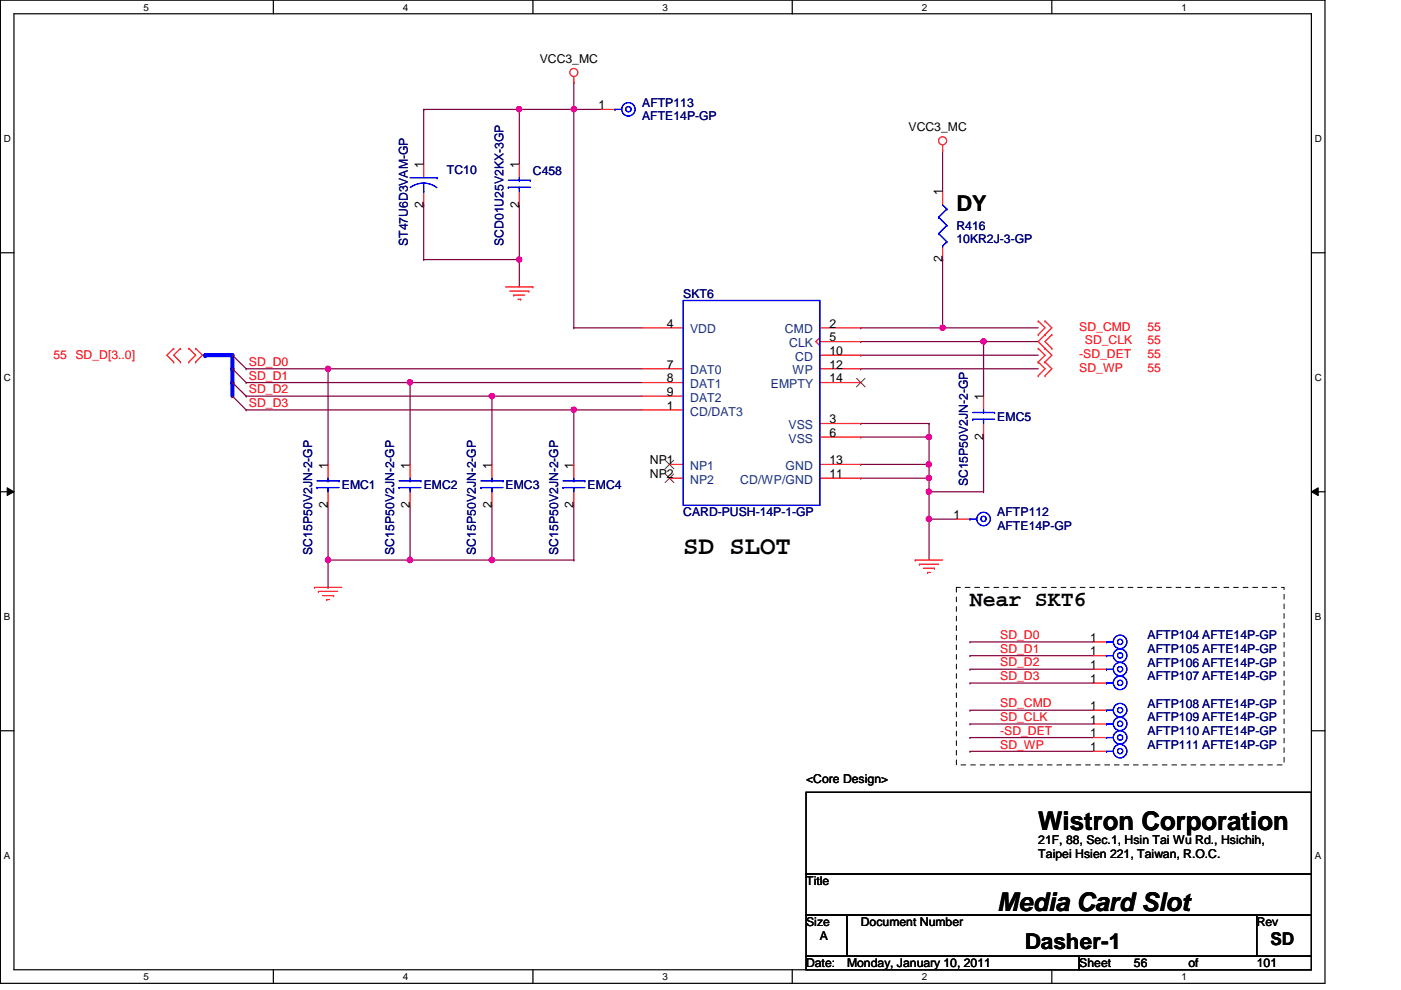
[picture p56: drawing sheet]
<svg xmlns="http://www.w3.org/2000/svg" width="297mm" height="210mm" viewBox="0 0 297 210" stroke-linecap="round" stroke-linejoin="round" font-family="sans-serif">
<defs><g id="words">
<g font-size="5.5">
<text x="144.9" y="117.5">SD SLOT</text>
<text x="220.1" y="175.9">Wistron Corporation</text>
<text x="211.5" y="193.3">Media Card Slot</text>
</g>
<g font-size="4.6">
<text x="202.8" y="44.8">DY</text>
<text x="205.6" y="128.4">Near SKT6</text>
<text x="217.3" y="201.2">Dasher-1</text>
</g>
<text font-size="3.7" x="269.4" y="200.4">SD</text>
<g font-size="2.6">
<text x="114.4" y="13.4">VCC3_MC</text>
<text x="126.9" y="23.2">1</text>
<text x="192.6" y="27.9">VCC3_MC</text>
<text x="89.8" y="35.6" transform="rotate(-90 89.8 35.6)">1</text>
<text x="110.1" y="35.6" transform="rotate(-90 110.1 35.6)">1</text>
<text x="199.8" y="41.4" transform="rotate(-90 199.8 41.4)">1</text>
<text x="89.8" y="44" transform="rotate(-90 89.8 44)">2</text>
<text x="110.1" y="44" transform="rotate(-90 110.1 44)">2</text>
<text x="199.8" y="55.6" transform="rotate(-90 199.8 55.6)">2</text>
<text x="141.4" y="69.5">4</text>
<text x="175.9" y="69.5">2</text>
<text x="175.9" y="72.4">5</text>
<text x="175.9" y="75.3">10</text>
<text x="141.4" y="78.1">7</text>
<text x="141.4" y="81.1">8</text>
<text x="141.4" y="83.9">9</text>
<text x="175.9" y="78.1">12</text>
<text x="175.9" y="81.1">14</text>
<text x="141.4" y="86.9">1</text>
<text x="175.9" y="89.7">3</text>
<text x="208.5" y="84.9" transform="rotate(-90 208.5 84.9)">1</text>
<text x="175.9" y="92.6">6</text>
<text x="208.5" y="93.3" transform="rotate(-90 208.5 93.3)">2</text>
<text x="69.5" y="99.4" transform="rotate(-90 69.5 99.4)">1</text>
<text x="86.9" y="99.4" transform="rotate(-90 86.9 99.4)">1</text>
<text x="104.3" y="99.4" transform="rotate(-90 104.3 99.4)">1</text>
<text x="121.6" y="99.4" transform="rotate(-90 121.6 99.4)">1</text>
<text x="137.8" y="98.4">NP1</text>
<text x="137.8" y="101.3">NP2</text>
<text x="175.9" y="101.3">11</text>
<text x="175.9" y="98.4">13</text>
<text x="69.5" y="107.7" transform="rotate(-90 69.5 107.7)">2</text>
<text x="86.9" y="107.7" transform="rotate(-90 86.9 107.7)">2</text>
<text x="104.3" y="107.7" transform="rotate(-90 104.3 107.7)">2</text>
<text x="121.6" y="107.7" transform="rotate(-90 121.6 107.7)">2</text>
<text x="202.2" y="110">1</text>
<text x="231.1" y="136.1">1</text>
<text x="231.1" y="139">1</text>
<text x="231.1" y="141.9">1</text>
<text x="231.1" y="144.8">1</text>
<text x="231.1" y="153.5">1</text>
<text x="231.1" y="150.5">1</text>
<text x="231.1" y="159.3">1</text>
<text x="231.1" y="156.3">1</text>
<text x="170.9" y="165.9">&lt;Core Design&gt;</text>
<text x="220.1" y="179">21F, 88, Sec.1, Hsin Tai Wu Rd., Hsichih,</text>
<text x="220.1" y="181.9">Taipei Hsien 221, Taiwan, R.O.C.</text>
<text x="170.9" y="187.7">Title</text>
<text x="170.9" y="196.3">Size</text>
<text x="182.5" y="196.3">Document Number</text>
<text x="266.5" y="196.3">Rev</text>
<text x="173.8" y="199.3">A</text>
<text x="170.9" y="205.1">Date:</text>
<text x="179.6" y="205.1">Monday, January 10, 2011</text>
<text x="228.8" y="205.1">Sheet</text>
<text x="240.4" y="205.1">56</text>
<text x="252" y="205.1">of</text>
<text x="266.5" y="205.1">101</text>
</g>
<g font-size="2.6" fill="#000080">
<text x="136.1" y="22.6">AFTP113</text>
<text x="136.1" y="25.5">AFTE14P-GP</text>
<text x="94.7" y="36.8">TC10</text>
<text x="113" y="37.1">C458</text>
<text x="86.4" y="52.2" transform="rotate(-90 86.4 52.2)">ST47U6D3VAM-GP</text>
<text x="106.7" y="52.2" transform="rotate(-90 106.7 52.2)">SCD01U25V2KX-3GP</text>
<text x="202.8" y="48.7">R416</text>
<text x="202.8" y="51.6">10KR2J-3-GP</text>
<text x="144.9" y="63.2">SKT6</text>
<text x="211.5" y="89.2">EMC5</text>
<text x="72.5" y="103.7">EMC1</text>
<text x="89.8" y="103.7">EMC2</text>
<text x="107.2" y="103.7">EMC3</text>
<text x="124.6" y="103.7">EMC4</text>
<text x="205.2" y="103.1" transform="rotate(-90 205.2 103.1)">SC15P50V2JN-2-GP</text>
<text x="144.9" y="109.5">CARD-PUSH-14P-1-GP</text>
<text x="211.5" y="109.5">AFTP112</text>
<text x="211.5" y="112.4">AFTE14P-GP</text>
<text x="66.2" y="117.6" transform="rotate(-90 66.2 117.6)">SC15P50V2JN-2-GP</text>
<text x="83.6" y="117.6" transform="rotate(-90 83.6 117.6)">SC15P50V2JN-2-GP</text>
<text x="100.9" y="117.6" transform="rotate(-90 100.9 117.6)">SC15P50V2JN-2-GP</text>
<text x="118.3" y="117.6" transform="rotate(-90 118.3 117.6)">SC15P50V2JN-2-GP</text>
<text x="243.3" y="135.6">AFTP104 AFTE14P-GP</text>
<text x="243.3" y="138.4">AFTP105 AFTE14P-GP</text>
<text x="243.3" y="141.4">AFTP106 AFTE14P-GP</text>
<text x="243.3" y="144.2">AFTP107 AFTE14P-GP</text>
<text x="243.3" y="152.9">AFTP109 AFTE14P-GP</text>
<text x="243.3" y="155.8">AFTP110 AFTE14P-GP</text>
<text x="243.3" y="150">AFTP108 AFTE14P-GP</text>
<text x="243.3" y="158.7">AFTP111 AFTE14P-GP</text>
</g>
<g font-size="2.6" fill="#004080">
<text x="146.3" y="70.7">VDD</text>
<text x="166.4" y="70.7">CMD</text>
<text x="167.3" y="73.6">CLK</text>
<text x="168.6" y="76.5">CD</text>
<text x="146.3" y="79.4">DAT0</text>
<text x="146.3" y="82.3">DAT1</text>
<text x="163.4" y="82.3">EMPTY</text>
<text x="168" y="79.4">WP</text>
<text x="146.3" y="88.1">CD/DAT3</text>
<text x="146.3" y="85.2">DAT2</text>
<text x="167.2" y="91">VSS</text>
<text x="167.2" y="93.9">VSS</text>
<text x="146.3" y="99.7">NP1</text>
<text x="166.5" y="99.7">GND</text>
<text x="146.3" y="102.6">NP2</text>
<text x="156.9" y="102.6">CD/WP/GND</text>
</g>
<g font-size="2.6" fill="#f00">
<text x="228.8" y="70.1">SD_CMD</text>
<text x="243.3" y="70.1">55</text>
<text x="11.3" y="76.2">55 SD_D[3..0]</text>
<text x="52.8" y="77.6">SD_D0</text>
<text x="228.8" y="75.9">-SD_DET</text>
<text x="230" y="73">SD_CLK</text>
<text x="243.3" y="75.9">55</text>
<text x="243.3" y="73">55</text>
<text x="52.8" y="80.5">SD_D1</text>
<text x="52.8" y="83.4">SD_D2</text>
<text x="228.8" y="78.8">SD_WP</text>
<text x="243.3" y="78.8">55</text>
<text x="52.8" y="86.3">SD_D3</text>
<text x="212" y="135.5">SD_D0</text>
<text x="212" y="138.4">SD_D1</text>
<text x="212" y="141.3">SD_D2</text>
<text x="212" y="144.2">SD_D3</text>
<text x="212" y="150">SD_CMD</text>
<text x="212" y="152.9">SD_CLK</text>
<text x="212" y="155.8">-SD_DET</text>
<text x="212" y="158.7">SD_WP</text>
</g>
<g font-size="2.1">
<text x="30.4" y="2.2">5</text>
<text x="85.4" y="2.2">4</text>
<text x="140.5" y="2.2">3</text>
<text x="195.4" y="2.2">2</text>
<text x="250.5" y="2.2">1</text>
<text x=".8" y="30.1">D</text>
<text x="278.8" y="30.1">D</text>
<text x=".8" y="80.8">C</text>
<text x="278.8" y="80.8">C</text>
<text x=".8" y="131.5">B</text>
<text x="278.8" y="131.5">B</text>
<text x=".8" y="182.2">A</text>
<text x="278.8" y="182.2">A</text>
<text x="30.4" y="207.8">5</text>
<text x="85.4" y="207.8">4</text>
<text x="140.5" y="207.8">3</text>
<text x="195.4" y="207.8">2</text>
<text x="250.5" y="207.8">1</text>
</g>
</g></defs>
<path d="M.1 0h280.8v208.5h-280.8zM3 2.9h275v202.7h-275z" fill="none" stroke="#000" stroke-width=".25"/>
<g fill="#fff">
<path d="M30.4 .3h1.2v2.4h-1.2z"/>
<path d="M30.4 205.9h1.2v2.3h-1.2z"/>
</g>
<path d="M58 0v2.9M58 205.6v2.9" fill="none" stroke="#000" stroke-width=".25"/>
<g fill="#fff">
<path d="M85.4 .3h1.2v2.4h-1.2z"/>
<path d="M85.4 205.9h1.2v2.3h-1.2z"/>
</g>
<path d="M113 0v2.9M113 205.6v2.9" fill="none" stroke="#000" stroke-width=".25"/>
<g fill="#fff">
<path d="M140.5 .3h1.1v2.4h-1.1z"/>
<path d="M140.5 205.9h1.1v2.3h-1.1z"/>
</g>
<path d="M168 0v2.9M168 205.6v2.9" fill="none" stroke="#000" stroke-width=".25"/>
<g fill="#fff">
<path d="M195.4 .3h1.2v2.4h-1.2z"/>
<path d="M195.4 205.9h1.2v2.3h-1.2z"/>
</g>
<path d="M223 0v2.9M223 205.6v2.9" fill="none" stroke="#000" stroke-width=".25"/>
<g fill="#fff">
<path d="M250.5 .3h1.1v2.4h-1.1z"/>
<path d="M250.5 205.9h1.1v2.3h-1.1z"/>
<path d="M.8 28.2h1.5v2.4h-1.5z"/>
<path d="M278.8 28.2h1.4v2.4h-1.4z"/>
<path d="M.8 78.9h1.5v2.3h-1.5z"/>
<path d="M278.8 78.9h1.4v2.3h-1.4z"/>
</g>
<path d="M.1 53.6h2.9M278 53.6h2.9" fill="none" stroke="#000" stroke-width=".25"/>
<g fill="#fff">
<path d="M.8 129.6h1.4v2.3h-1.4z"/>
<path d="M278.8 129.6h1.3v2.3h-1.3z"/>
</g>
<path d="M.1 104.3h2.9M278 104.3h2.9" fill="none" stroke="#000" stroke-width=".25"/>
<path d="M1.5 103.4l1.5 .9-1.5 .8zM278 104.3l1.5-.9v1.7z" fill="#000"/>
<path d="M1.5 103.4l1.5 .9-1.5 .8zM278 104.3l1.5-.9v1.7z" fill="none" stroke="#000" stroke-width=".21"/>
<g fill="#fff">
<path d="M.8 180.3h1.4v2.3h-1.4z"/>
<path d="M278.8 180.3h1.3v2.3h-1.3z"/>
</g>
<path d="M.1 154.9h2.9M278 154.9h2.9" fill="none" stroke="#000" stroke-width=".25"/>
<path d="M110.1 23.2h.1M110.1 23.2h11.6M197 89.8h.1M197 98.5h.1M197 89.8v2.9M197 98.5v2.9" fill="none" stroke="#800040" stroke-width=".25"/>
<circle cx="196.9" cy="98.5" r=".56" fill="#f0f"/>
<circle cx="196.9" cy="98.5" r=".56" fill="none" stroke="#f0f" stroke-width=".25"/>
<path d="M197 110.1h.1M197 110.1v8.6" fill="none" stroke="#800040" stroke-width=".25"/>
<circle cx="196.9" cy="110" r=".56" fill="#f0f"/>
<circle cx="196.9" cy="110" r=".56" fill="none" stroke="#f0f" stroke-width=".25"/>
<path d="M110.1 55h.1M110.1 55v5.8M182.5 98.5h.1M182.5 92.7h.1M182.5 98.5h14.5M182.5 92.7h14.5" fill="none" stroke="#800040" stroke-width=".25"/>
<circle cx="110.1" cy="55" r=".56" fill="#f0f"/>
<circle cx="110.1" cy="55" r=".56" fill="none" stroke="#f0f" stroke-width=".25"/>
<path d="M110.1 23.2h.1M110.1 23.2v11.6M182.5 78.2h37.6M182.5 78.2h.1M208.5 72.4h.1M208.5 72.4h11.6" fill="none" stroke="#800040" stroke-width=".25"/>
<circle cx="208.5" cy="72.4" r=".56" fill="#f0f"/>
<circle cx="208.5" cy="72.4" r=".56" fill="none" stroke="#f0f" stroke-width=".25"/>
<path d="M199.9 69.5h20.2M199.9 69.5h.1" fill="none" stroke="#800040" stroke-width=".25"/>
<circle cx="199.8" cy="69.5" r=".56" fill="#f0f"/>
<circle cx="199.8" cy="69.5" r=".56" fill="none" stroke="#f0f" stroke-width=".25"/>
<path d="M121.7 23.2h.1M121.7 23.2v46.3M182.5 75.3h37.6M182.5 75.3h.1" fill="none" stroke="#800040" stroke-width=".25"/>
<circle cx="121.7" cy="23.2" r=".56" fill="#f0f"/>
<circle cx="121.7" cy="23.2" r=".56" fill="none" stroke="#f0f" stroke-width=".25"/>
<path d="M121.7 69.5h14.4M121.7 69.5h.1M182.5 89.8h.1M182.5 89.8h14.5M197 92.7h.1M197 92.7v5.8M182.5 101.4h.1M182.5 101.4h14.5" fill="none" stroke="#800040" stroke-width=".25"/>
<circle cx="196.9" cy="92.7" r=".56" fill="#f0f"/>
<circle cx="196.9" cy="92.7" r=".56" fill="none" stroke="#f0f" stroke-width=".25"/>
<path d="M121.7 17.4h.1M121.7 17.4v5.8M199.9 31.9h.1M199.9 31.9v8.7M199.9 55h.1M199.9 55v14.5h-17.4M69.6 78.2h66.5M69.6 78.2h.1M182.5 69.5h.1" fill="none" stroke="#800040" stroke-width=".25"/>
<circle cx="69.5" cy="78.2" r=".56" fill="#f0f"/>
<circle cx="69.5" cy="78.2" r=".56" fill="none" stroke="#f0f" stroke-width=".25"/>
<path d="M86.9 81.1h49.2M86.9 81.1h.1" fill="none" stroke="#800040" stroke-width=".25"/>
<circle cx="86.9" cy="81.1" r=".56" fill="#f0f"/>
<circle cx="86.9" cy="81.1" r=".56" fill="none" stroke="#f0f" stroke-width=".25"/>
<path d="M104.3 84h31.8M104.3 84h.1" fill="none" stroke="#800040" stroke-width=".25"/>
<circle cx="104.3" cy="84" r=".56" fill="#f0f"/>
<circle cx="104.3" cy="84" r=".56" fill="none" stroke="#f0f" stroke-width=".25"/>
<path d="M121.7 86.9h14.4M121.7 86.9h.1" fill="none" stroke="#800040" stroke-width=".25"/>
<circle cx="121.7" cy="86.9" r=".56" fill="#f0f"/>
<circle cx="121.7" cy="86.9" r=".56" fill="none" stroke="#f0f" stroke-width=".25"/>
<path d="M43.5 75.3h5.8" fill="none" stroke="#00f" stroke-width=".85"/>
<circle cx="43.5" cy="75.3" r=".42" fill="#00f"/>
<path d="M49.3 81.1v2.9" fill="none" stroke="#00f" stroke-width=".85"/>
<circle cx="49.3" cy="81.1" r=".42" fill="#00f"/>
<path d="M49.3 78.2v2.9" fill="none" stroke="#00f" stroke-width=".85"/>
<circle cx="49.3" cy="78.2" r=".42" fill="#00f"/>
<path d="M49.3 75.3v2.9" fill="none" stroke="#00f" stroke-width=".85"/>
<circle cx="49.3" cy="75.3" r=".42" fill="#00f"/>
<path d="M89.8 23.2h20.3M89.8 23.2h.1" fill="none" stroke="#800040" stroke-width=".25"/>
<circle cx="110.1" cy="23.2" r=".56" fill="#f0f"/>
<circle cx="110.1" cy="23.2" r=".56" fill="none" stroke="#f0f" stroke-width=".25"/>
<path d="M89.8 23.2h.1M89.8 23.2v11.6M89.8 55h.1M89.8 43.5h.1M89.8 43.5v11.5M110.1 43.5h.1M110.1 43.5v11.5h-20.3M197 110.1h.1M197 104.3h.1M197 104.3v5.8M197 110.1h5.8" fill="none" stroke="#800040" stroke-width=".25"/>
<circle cx="196.9" cy="104.2" r=".56" fill="#f0f"/>
<circle cx="196.9" cy="104.2" r=".56" fill="none" stroke="#f0f" stroke-width=".25"/>
<g fill="none" stroke="#800040" stroke-width=".25">
<path d="M121.7 23.2h.1M121.7 23.2h5.8M52.2 78.2h17.4M52.2 78.2h.1M69.6 78.2h.1M69.6 78.2v20.3M52.2 84h52.1M52.2 81.1h34.7M52.2 86.9h69.5M52.2 81.1h.1M52.2 84h.1M52.2 86.9h.1"/>
<path d="M86.9 81.1h.1M86.9 81.1v17.4M104.3 84h.1M104.3 84v14.5M121.7 86.9h.1M121.7 86.9v11.6M69.6 118.7h17.3M69.6 118.7h.1M69.6 107.1v11.6M86.9 118.7h.1M86.9 107.1v11.6M205.7 136.1h26"/>
<path d="M205.7 139h26M205.7 136.1h.1M205.7 139h.1M205.7 141.9h26M205.7 144.8h26M205.7 150.6h26M205.7 153.5h26M205.7 156.4h26M205.7 159.3h26M205.7 141.9h.1M205.7 144.8h.1M205.7 150.6h.1"/>
<path d="M205.7 153.5h.1M205.7 156.4h.1M205.7 159.3h.1"/>
</g>
<circle cx="69.5" cy="118.7" r=".56" fill="#f0f"/>
<circle cx="69.5" cy="118.7" r=".56" fill="none" stroke="#f0f" stroke-width=".25"/>
<path d="M69.6 118.7v5.8M86.9 118.7h17.4M86.9 118.7h.1M104.3 118.7h.1M104.3 107.1v11.6M69.6 124.5h.1" fill="none" stroke="#800040" stroke-width=".25"/>
<circle cx="86.9" cy="118.7" r=".56" fill="#f0f"/>
<circle cx="86.9" cy="118.7" r=".56" fill="none" stroke="#f0f" stroke-width=".25"/>
<path d="M104.3 118.7h.1M104.3 118.7h17.4M121.7 118.7h.1M121.7 107.1v11.6" fill="none" stroke="#800040" stroke-width=".25"/>
<circle cx="104.3" cy="118.7" r=".57" fill="#f0f"/>
<circle cx="104.3" cy="118.7" r=".57" fill="none" stroke="#f0f" stroke-width=".25"/>
<path d="M182.5 72.4h26M182.5 72.4h.1M208.5 72.4h.1M208.5 72.4v11.6M208.5 92.7v11.6M197 104.3h11.5M197 104.3h.1M197 101.4h.1M197 101.4v2.9M208.5 104.3h.1" fill="none" stroke="#800040" stroke-width=".25"/>
<circle cx="196.9" cy="101.3" r=".56" fill="#f0f"/>
<circle cx="196.9" cy="101.3" r=".56" fill="none" stroke="#f0f" stroke-width=".25"/>
<g fill="none" stroke="#f00" stroke-width=".25">
<path d="M121.7 17.4h.1M121.7 16.3v1.1M89.8 34.8v2.9M110.1 34.8v2.9M127.5 23.2h2.9M199.9 31.9h.1M199.9 30.7v1.2M89.8 40.6v2.9M110.1 40.6v2.9M199.9 40.6v2.9M199.9 52.2v2.8M36.8 73.9l-1.4 1.4 1.4 1.5"/>
<path d="M36.8 76.8h.1M36.8 73.9h.1M38.3 76.8h.1M38.3 73.9h.1M38.3 73.9l-1.5 1.4 1.5 1.5M40 73.9h.1M40 76.8h.1M40 73.9l1.5 1.4-1.5 1.5M41.5 73.9l1.4 1.4-1.4 1.5M41.5 76.8h.1M41.5 73.9h.1M107.2 60.8h5.8"/>
<path d="M108.1 61.7h4M108.9 62.6h2.3M108.9 62.6h.1M109.8 63.5h.6M110.4 63.5h.1M112.1 61.7h.1M113 60.8h.1M136.1 69.5h8.8M136.1 78.2h8.8M173.8 69.5h8.7M173.8 71.6l-.8 .8 .8 .9M173.8 72.4h8.7"/>
<path d="M173.8 78.2h8.7M173.8 75.3h8.7M220.1 71h.1M220.1 68.1h.1M220.1 76.8h.1M220.1 73.9h.1M220.1 79.7h.1M220.1 68.1l1.5 1.4-1.5 1.5M220.1 73.9l1.5 1.4-1.5 1.5M220.1 76.8l1.5 1.4-1.5 1.5M221.6 71l-1.5 1.4 2.9 2.9-1.4 1.5M221.6 71h.1"/>
<path d="M221.6 68.1h.1M221.6 76.8h.1M221.6 73.9h.1M221.6 79.7h.1M221.6 68.1l1.4 1.4-1.4 1.5M221.6 76.8l1.4 1.4-1.4 1.5M223 71l-1.4 1.4 1.4 1.5M223 71h.1M223 73.9h.1M69.6 98.5v2.9M86.9 98.5v2.9M104.3 98.5v2.9"/>
<path d="M121.7 98.5v2.9M136.1 86.9h8.8M136.1 81.1h8.8M136.1 84h8.8M141.9 98.5h3M173.8 89.8h8.7M173.8 92.7h8.7M173.8 81.1h8.7M173.8 98.5h8.7M208.5 84v2.9M208.5 89.8v2.9M69.6 104.3v2.8"/>
<path d="M86.9 104.3v2.8M104.3 104.3v2.8M121.7 104.3v2.8M141.9 101.4h3M173.8 101.4h8.7M194.1 118.7h.1M194.1 118.7h5.8M194.9 119.6h4.1M194.9 119.6h.1M202.8 110.1h2.9M66.7 124.5h.1M66.7 124.5h5.8"/>
<path d="M67.5 125.4h.1M67.5 125.4h4.1M68.4 126.3h2.3M69.3 127.1h.1M69.3 127.1h.5M70.7 126.3h.1M195.8 120.5h2.3M196.7 121.4h.6M196.7 121.4h.1M198.1 120.5h.1M231.7 139h2.9M231.7 136.1h2.9"/>
<path d="M231.7 159.3h2.9M231.7 153.5h2.9M231.7 144.8h2.9M231.7 156.4h2.9M231.7 150.6h2.9M231.7 141.9h2.9"/>
<circle cx="121.7" cy="15.4" r=".85"/>
<circle cx="199.8" cy="29.8" r=".85"/>
</g>
<path d="M49.3 75.3h.1M49.3 78.2h.1M49.3 75.3l2.9 2.9M49.3 78.2l2.9 2.9M49.3 81.1h.1M49.3 84h.1M49.3 81.1l2.9 2.9M49.3 84l2.9 2.9" fill="none" stroke="#800040" stroke-width=".25"/>
<path d="M170.9 168h107.1v17.3h-107.1zM170.9 185.3h107.1v8.7h-107.1zM170.9 194h8.7v8.7h-8.7zM179.6 194h86.8v8.7h-86.8zM266.4 194h11.6v8.7h-11.6zM170.9 202.7h57.9v2.9h-57.9zM228.8 202.7h49.2v2.9h-49.2z" fill="none" stroke="#000" stroke-width=".25"/>
<path d="M202.8 124.5h69.4v37.7h-69.4z" fill="none" stroke="#000" stroke-width=".21" stroke-dasharray="1 1 1 1 1 1 1 1"/>
<g fill="none" stroke="#00f" stroke-width=".25">
<path d="M86.9 37.7h5.8M89.8 38.8l1.5 .3 1.3 .7M89.8 38.8l-1.5 .3-1.3 .7M89.8 38.8v1.8M92.7 37.7h.1M107.8 39.7h.1M107.8 38.2h4.6M107.8 39.7h4.6M110.1 38.2h.1M110.1 39.7h.1M110.1 37.7v.5M110.1 39.7v.9"/>
<path d="M112.4 38.2h.1M130.4 23.2h1.4M130.4 23.2h.1M89.8 40.6h.1M199 46.1h.1M199 49.5h.1M199 46.1l1.7 1.7M199 49.5l1.7 1.8M199.9 52.2h.1M199.9 43.5l.8 .8M200.7 44.3h.1M200.7 47.8h.1"/>
<path d="M200.7 51.3h.1M200.7 44.3l-1.7 1.8M200.7 47.8l-1.7 1.7M200.7 51.3l-.8 .9M144.9 63.7h28.9v43.4h-28.9zM206.2 88.9h.1M206.2 87.5h4.7M206.2 88.9h4.7M208.5 87.5h.1M208.5 88.9h.1M208.5 86.9v.6M208.5 88.9v.9"/>
<path d="M210.9 87.5h.1M67.2 103.4h4.7M67.2 103.4h.1M67.2 101.9h4.7M69.6 101.9h.1M69.6 103.4h.1M69.6 101.4v.5M69.6 103.4v.9M71.9 101.9h.1M84.6 103.4h4.6M84.6 103.4h.1M84.6 101.9h4.6"/>
<path d="M86.9 101.9h.1M86.9 103.4h.1M86.9 101.4v.5M86.9 103.4v.9M89.2 101.9h.1M102 103.4h.1M102 101.9h4.6M102 103.4h4.6M104.3 101.9h.1M104.3 103.4h.1M104.3 101.4v.5M104.3 103.4v.9"/>
<path d="M106.6 101.9h.1M119.4 103.4h.1M119.4 101.9h4.6M119.4 103.4h4.6M121.7 101.9h.1M121.7 103.4h.1M121.7 101.4v.5M121.7 103.4v.9M124 101.9h.1M205.7 110.1h.1M205.7 110.1h1.4M234.6 139h1.4"/>
<path d="M234.6 136.1h1.4M234.6 139h.1M234.6 136.1h.1M234.6 159.3h1.4M234.6 153.5h1.4M234.6 144.8h1.4M234.6 156.4h1.4M234.6 150.6h1.4M234.6 141.9h1.4M234.6 159.3h.1M234.6 153.5h.1M234.6 144.8h.1"/>
<path d="M234.6 156.4h.1M234.6 150.6h.1M234.6 141.9h.1"/>
<circle cx="133.2" cy="23.2" r="1.43"/>
<circle cx="133.2" cy="23.2" r=".56"/>
<circle cx="208.5" cy="110" r=".56"/>
<circle cx="208.5" cy="110" r="1.43"/>
<circle cx="237.5" cy="139" r=".56"/>
<circle cx="237.5" cy="136.1" r=".56"/>
<circle cx="237.5" cy="136.1" r="1.44"/>
<circle cx="237.5" cy="139" r="1.43"/>
<circle cx="237.5" cy="153.5" r=".56"/>
<circle cx="237.5" cy="144.8" r=".56"/>
<circle cx="237.5" cy="159.3" r=".56"/>
<circle cx="237.5" cy="156.4" r=".56"/>
<circle cx="237.5" cy="141.9" r=".56"/>
<circle cx="237.5" cy="150.6" r=".56"/>
<circle cx="237.5" cy="159.3" r="1.44"/>
<circle cx="237.5" cy="150.6" r="1.44"/>
<circle cx="237.5" cy="144.8" r="1.44"/>
<circle cx="237.5" cy="141.9" r="1.43"/>
<circle cx="237.5" cy="153.5" r="1.43"/>
<circle cx="237.5" cy="156.4" r="1.43"/>
</g>
<path d="M141.1 97.6l1.8 1.8M142.8 97.6l-1.8 1.8M181.6 80.2l1.8 1.8M183.4 80.2l-1.8 1.8M141.1 100.5l1.8 1.8M142.8 100.5l-1.8 1.8" fill="none" stroke="#804000" stroke-width=".21"/>
<circle cx="196.9" cy="98.5" r=".56" fill="#f0f"/>
<circle cx="196.9" cy="98.5" r=".56" fill="none" stroke="#f0f" stroke-width=".25"/>
<circle cx="196.9" cy="110" r=".56" fill="#f0f"/>
<circle cx="196.9" cy="110" r=".56" fill="none" stroke="#f0f" stroke-width=".25"/>
<circle cx="110.1" cy="55" r=".56" fill="#f0f"/>
<circle cx="110.1" cy="55" r=".56" fill="none" stroke="#f0f" stroke-width=".25"/>
<circle cx="208.5" cy="72.4" r=".56" fill="#f0f"/>
<circle cx="208.5" cy="72.4" r=".56" fill="none" stroke="#f0f" stroke-width=".25"/>
<circle cx="199.8" cy="69.5" r=".56" fill="#f0f"/>
<circle cx="199.8" cy="69.5" r=".56" fill="none" stroke="#f0f" stroke-width=".25"/>
<circle cx="121.7" cy="23.2" r=".56" fill="#f0f"/>
<circle cx="121.7" cy="23.2" r=".56" fill="none" stroke="#f0f" stroke-width=".25"/>
<circle cx="196.9" cy="92.7" r=".56" fill="#f0f"/>
<circle cx="196.9" cy="92.7" r=".56" fill="none" stroke="#f0f" stroke-width=".25"/>
<circle cx="69.5" cy="78.2" r=".56" fill="#f0f"/>
<circle cx="69.5" cy="78.2" r=".56" fill="none" stroke="#f0f" stroke-width=".25"/>
<circle cx="86.9" cy="81.1" r=".56" fill="#f0f"/>
<circle cx="86.9" cy="81.1" r=".56" fill="none" stroke="#f0f" stroke-width=".25"/>
<circle cx="104.3" cy="84" r=".56" fill="#f0f"/>
<circle cx="104.3" cy="84" r=".56" fill="none" stroke="#f0f" stroke-width=".25"/>
<circle cx="121.7" cy="86.9" r=".56" fill="#f0f"/>
<circle cx="121.7" cy="86.9" r=".56" fill="none" stroke="#f0f" stroke-width=".25"/>
<circle cx="110.1" cy="23.2" r=".56" fill="#f0f"/>
<circle cx="110.1" cy="23.2" r=".56" fill="none" stroke="#f0f" stroke-width=".25"/>
<circle cx="196.9" cy="104.2" r=".56" fill="#f0f"/>
<circle cx="196.9" cy="104.2" r=".56" fill="none" stroke="#f0f" stroke-width=".25"/>
<circle cx="69.5" cy="118.7" r=".56" fill="#f0f"/>
<circle cx="69.5" cy="118.7" r=".56" fill="none" stroke="#f0f" stroke-width=".25"/>
<circle cx="86.9" cy="118.7" r=".56" fill="#f0f"/>
<circle cx="86.9" cy="118.7" r=".56" fill="none" stroke="#f0f" stroke-width=".25"/>
<circle cx="104.3" cy="118.7" r=".57" fill="#f0f"/>
<circle cx="104.3" cy="118.7" r=".57" fill="none" stroke="#f0f" stroke-width=".25"/>
<circle cx="196.9" cy="101.3" r=".56" fill="#f0f"/>
<circle cx="196.9" cy="101.3" r=".56" fill="none" stroke="#f0f" stroke-width=".25"/>
<use href="#words"/>
</svg>
